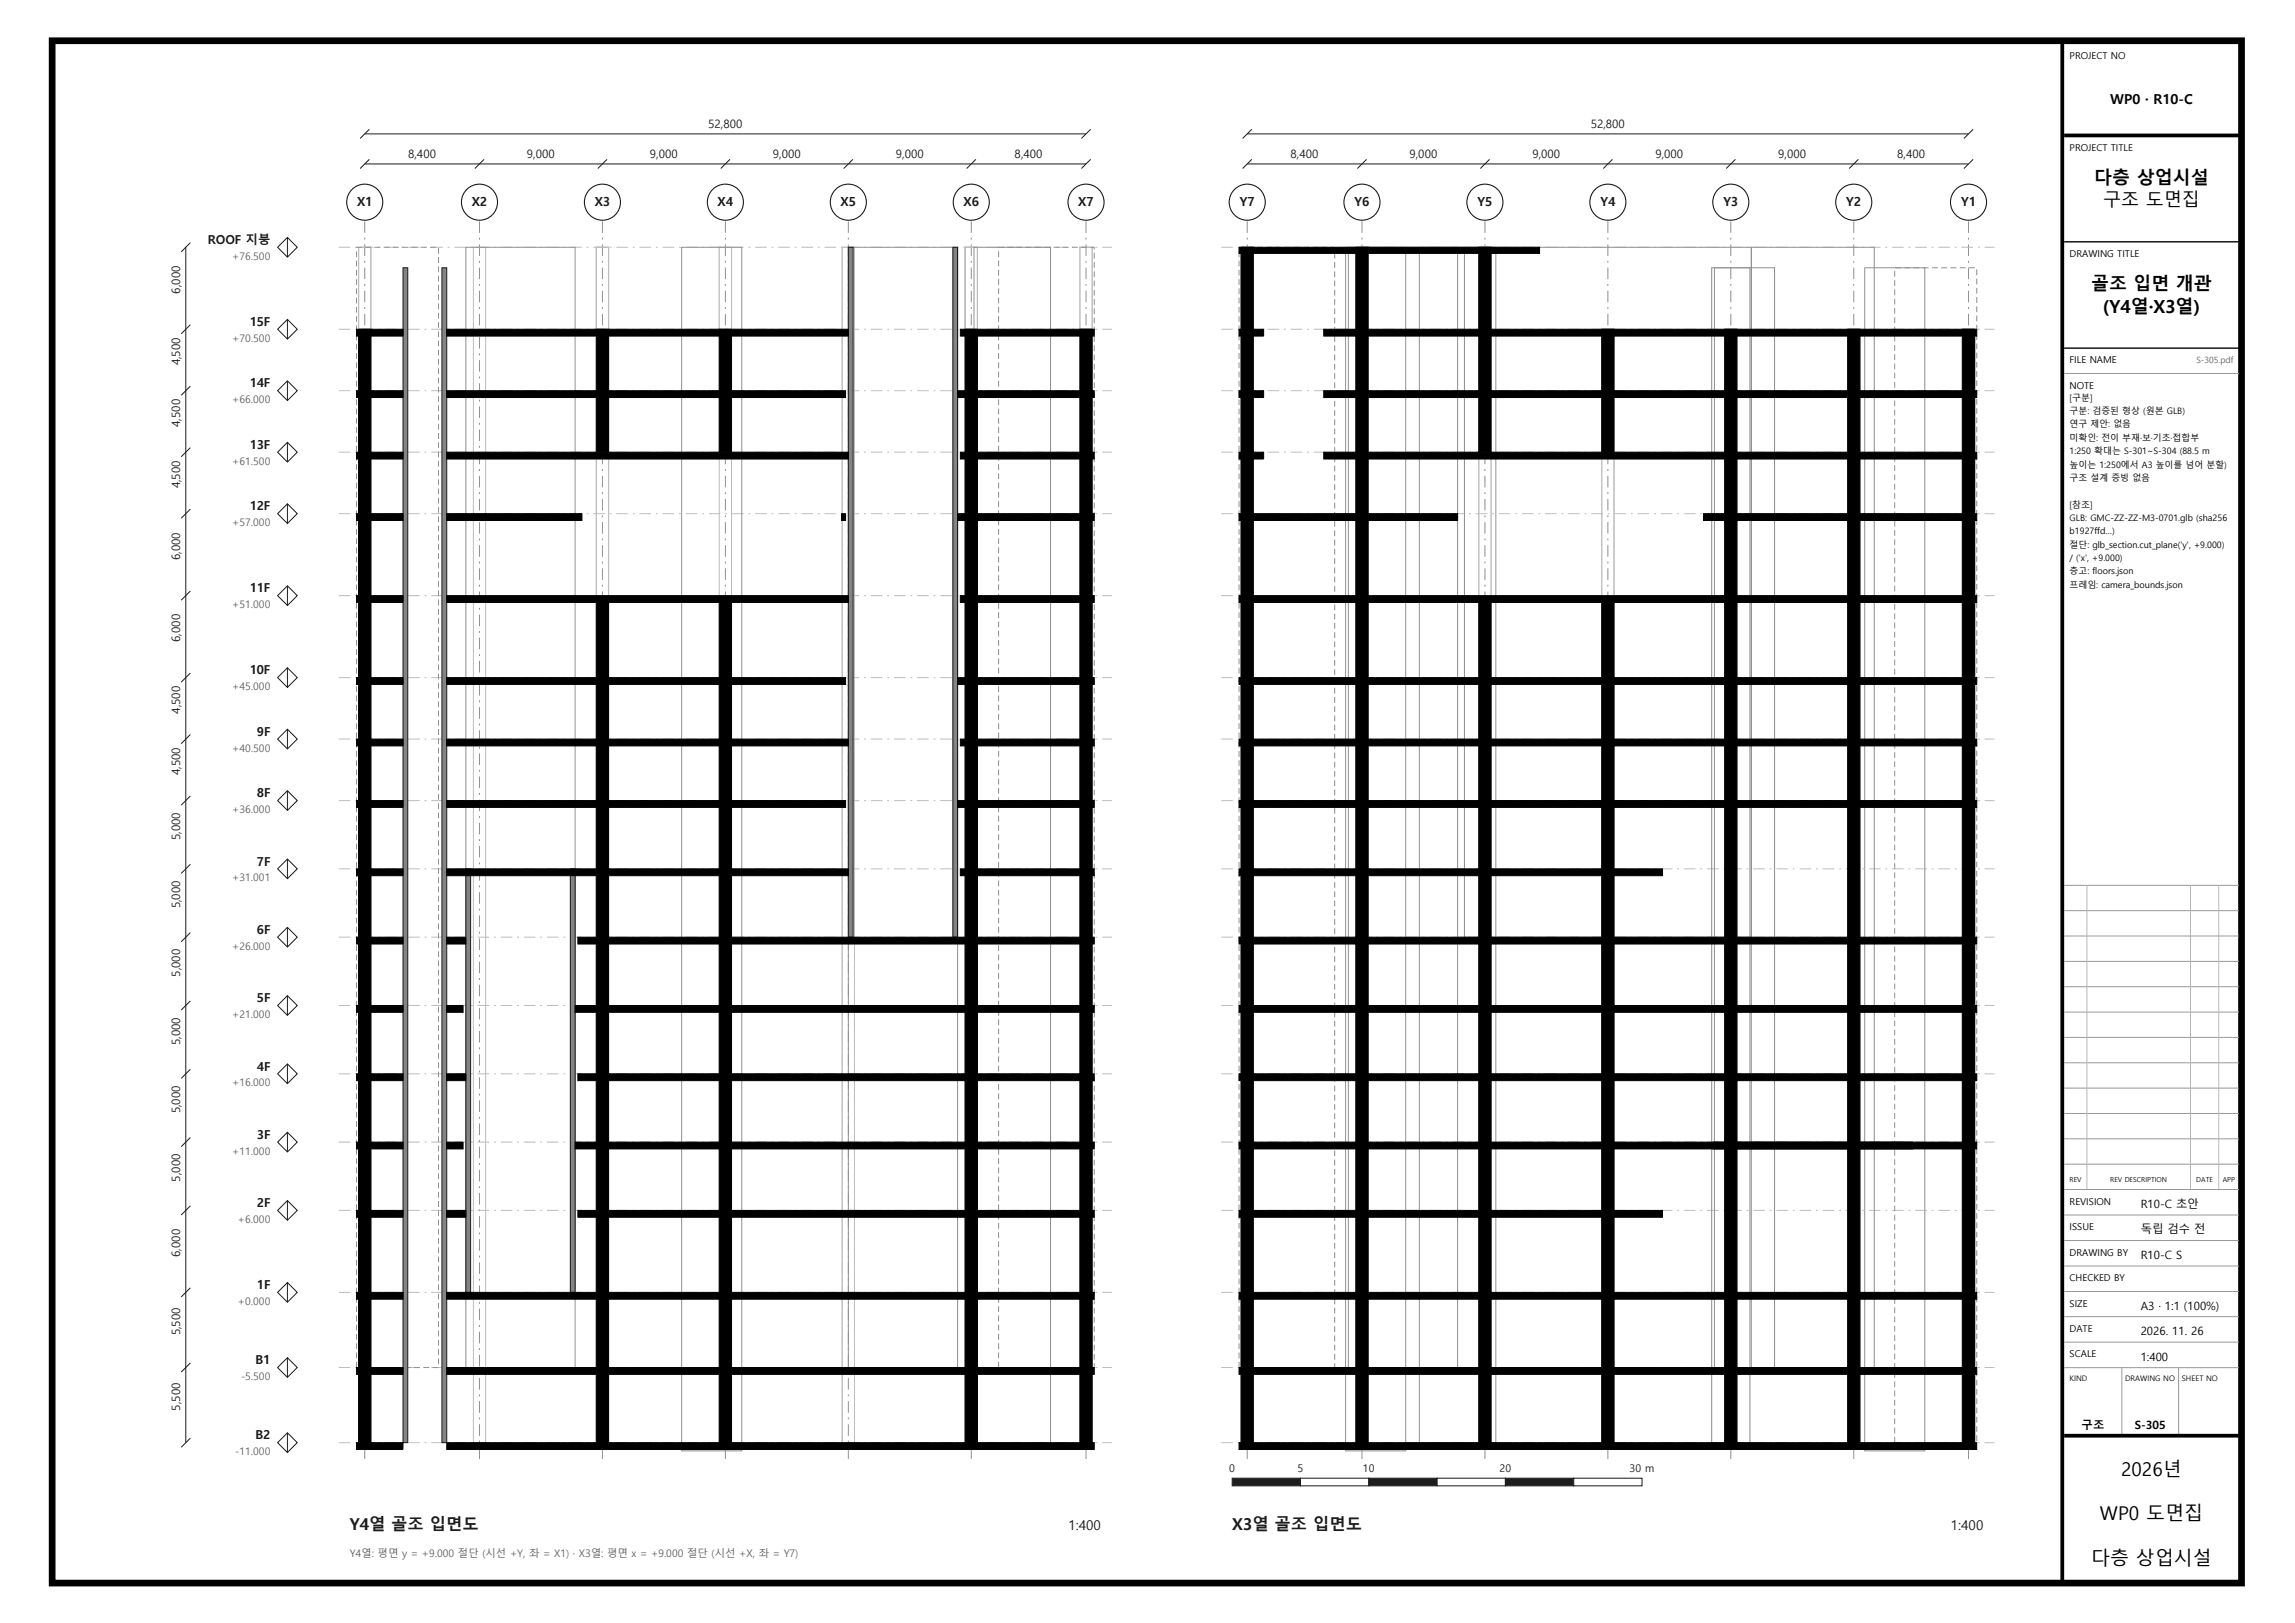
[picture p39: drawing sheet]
<svg xmlns="http://www.w3.org/2000/svg" width="420mm" height="297mm" viewBox="0 0 420 297" stroke-linecap="round" stroke-linejoin="round" font-family="sans-serif">
<defs><g id="words">
<g font-size="3.5">
<text x="388.2" y="270.1">2026년</text>
<text x="384.3" y="278.2">WP0 도면집</text>
<text x="382.7" y="286.3">다층 상업시설</text>
</g>
<g font-size="3.3">
<text x="383.3" y="33.6">다층 상업시설</text>
<text x="384.9" y="37.7">구조 도면집</text>
<text x="382.7" y="53.1">골조 입면 개관</text>
<text x="384.8" y="57.2">(Y4열·X3열)</text>
</g>
<g font-size="3" fill="#171b1c">
<text x="64" y="280">Y4열 골조 입면도</text>
<text x="225.5" y="280">X3열 골조 입면도</text>
</g>
<text font-size="2.5" x="386.2" y="19.1">WP0 · R10-C</text>
<g font-size="2.5" fill="#171b1c">
<text x="195.5" y="280">1:400</text>
<text x="357" y="280">1:400</text>
</g>
<g font-size="2.3" fill="#171b1c">
<text x="65.3" y="37.8">X1</text>
<text x="86.3" y="37.8">X2</text>
<text x="108.8" y="37.8">X3</text>
<text x="131.3" y="37.8">X4</text>
<text x="153.8" y="37.8">X5</text>
<text x="176.3" y="37.8">X6</text>
<text x="197.3" y="37.8">X7</text>
<text x="226.9" y="37.8">Y7</text>
<text x="247.9" y="37.8">Y6</text>
<text x="270.4" y="37.8">Y5</text>
<text x="292.9" y="37.8">Y4</text>
<text x="315.4" y="37.8">Y3</text>
<text x="337.9" y="37.8">Y2</text>
<text x="358.9" y="37.8">Y1</text>
<text x="38" y="44.7">ROOF 지붕</text>
<text x="45.7" y="59.6">15F</text>
<text x="45.7" y="70.9">14F</text>
<text x="45.7" y="82.1">13F</text>
<text x="45.7" y="93.4">12F</text>
<text x="45.7" y="108.4">11F</text>
<text x="45.7" y="123.4">10F</text>
<text x="47" y="134.6">9F</text>
<text x="47" y="145.9">8F</text>
<text x="47" y="158.4">7F</text>
<text x="47" y="170.9">6F</text>
<text x="47" y="183.4">5F</text>
<text x="47" y="195.9">4F</text>
<text x="47" y="208.4">3F</text>
<text x="47" y="220.9">2F</text>
<text x="47" y="235.9">1F</text>
<text x="46.8" y="249.6">B1</text>
<text x="46.8" y="263.4">B2</text>
</g>
<g font-size="2.1" fill="#171b1c">
<text x="129.6" y="23.5">52,800</text>
<text x="291.1" y="23.5">52,800</text>
<text x="74.7" y="29">8,400</text>
<text x="96.4" y="29">9,000</text>
<text x="118.9" y="29">9,000</text>
<text x="141.4" y="29">9,000</text>
<text x="163.9" y="29">9,000</text>
<text x="185.7" y="29">8,400</text>
<text x="236.2" y="29">8,400</text>
<text x="257.9" y="29">9,000</text>
<text x="280.4" y="29">9,000</text>
<text x="302.9" y="29">9,000</text>
<text x="325.4" y="29">9,000</text>
<text x="347.2" y="29">8,400</text>
<text x="33" y="53.7" transform="rotate(-90 33 53.7)">6,000</text>
<text x="33" y="66.9" transform="rotate(-90 33 66.9)">4,500</text>
<text x="33" y="78.1" transform="rotate(-90 33 78.1)">4,500</text>
<text x="33" y="89.4" transform="rotate(-90 33 89.4)">4,500</text>
<text x="33" y="102.5" transform="rotate(-90 33 102.5)">6,000</text>
<text x="33" y="117.5" transform="rotate(-90 33 117.5)">6,000</text>
<text x="33" y="130.6" transform="rotate(-90 33 130.6)">4,500</text>
<text x="33" y="141.9" transform="rotate(-90 33 141.9)">4,500</text>
<text x="33" y="153.7" transform="rotate(-90 33 153.7)">5,000</text>
<text x="33" y="166.2" transform="rotate(-90 33 166.2)">5,000</text>
<text x="33" y="178.7" transform="rotate(-90 33 178.7)">5,000</text>
<text x="33" y="191.2" transform="rotate(-90 33 191.2)">5,000</text>
<text x="33" y="203.7" transform="rotate(-90 33 203.7)">5,000</text>
<text x="33" y="216.2" transform="rotate(-90 33 216.2)">5,000</text>
<text x="33" y="230" transform="rotate(-90 33 230)">6,000</text>
<text x="33" y="244.4" transform="rotate(-90 33 244.4)">5,500</text>
<text x="33" y="258.1" transform="rotate(-90 33 258.1)">5,500</text>
</g>
<g font-size="2.1">
<text x="391.8" y="221">R10-C 초안</text>
<text x="391.8" y="225.7">독립 검수 전</text>
<text x="391.8" y="230.4">R10-C S</text>
<text x="391.8" y="239.7">A3 · 1:1 (100%)</text>
<text x="391.8" y="244.3">2026. 11. 26</text>
<text x="391.8" y="249">1:400</text>
<text x="380.9" y="261.6">구조</text>
<text x="390.7" y="261.6">S-305</text>
</g>
<g font-size="1.9" fill="#5e6366">
<text x="42.5" y="47.6">+76.500</text>
<text x="42.5" y="62.5">+70.500</text>
<text x="42.5" y="73.8">+66.000</text>
<text x="42.5" y="85">+61.500</text>
<text x="42.5" y="96.3">+57.000</text>
<text x="42.5" y="111.3">+51.000</text>
<text x="42.5" y="126.3">+45.000</text>
<text x="42.5" y="137.5">+40.500</text>
<text x="42.5" y="148.8">+36.000</text>
<text x="42.5" y="161.3">+31.001</text>
<text x="42.5" y="173.8">+26.000</text>
<text x="42.5" y="186.3">+21.000</text>
<text x="42.5" y="198.8">+16.000</text>
<text x="42.5" y="211.3">+11.000</text>
<text x="43.6" y="223.8">+6.000</text>
<text x="43.6" y="238.8">+0.000</text>
<text x="44.1" y="252.5">-5.500</text>
<text x="43.1" y="266.3">-11.000</text>
<text x="64" y="285">Y4열: 평면 y = +9.000 절단 (시선 +Y, 좌 = X1) · X3열: 평면 x = +9.000 절단 (시선 +X, 좌 = Y7)</text>
</g>
<g font-size="1.9" fill="#171b1c">
<text x="225" y="269.3">0</text>
<text x="237.5" y="269.3">5</text>
<text x="249.4" y="269.3">10</text>
<text x="274.4" y="269.3">20</text>
<text x="298.2" y="269.3">30 m</text>
</g>
<g font-size="1.7">
<text x="378.7" y="10.7">PROJECT NO</text>
<text x="378.7" y="27.6">PROJECT TITLE</text>
<text x="378.7" y="47.1">DRAWING TITLE</text>
<text x="378.7" y="66.5">FILE NAME</text>
<text x="378.7" y="71.2">NOTE</text>
<text x="378.7" y="220.5">REVISION</text>
<text x="378.7" y="225.1">ISSUE</text>
<text x="378.7" y="229.8">DRAWING BY</text>
<text x="378.7" y="234.5">CHECKED BY</text>
<text x="378.7" y="239.1">SIZE</text>
<text x="378.7" y="243.7">DATE</text>
<text x="378.7" y="248.4">SCALE</text>
</g>
<text font-size="1.6" fill="#5e6366" x="401.9" y="66.5">S-305.pdf</text>
<g font-size="1.6">
<text x="378.7" y="73.3">[구분]</text>
<text x="378.7" y="75.8">구분: 검증된 형상 (원본 GLB)</text>
<text x="378.7" y="78.2">연구 제안: 없음</text>
<text x="378.7" y="80.7">미확인: 전이 부재·보·기초·접합부</text>
<text x="378.7" y="83.1">1:250 확대는 S-301~S-304 (88.5 m</text>
<text x="378.7" y="85.6">높이는 1:250에서 A3 높이를 넘어 분할)</text>
<text x="378.7" y="88">구조 설계 증빙 없음</text>
<text x="378.7" y="92.9">[참조]</text>
<text x="378.7" y="95.3">GLB: GMC-ZZ-ZZ-M3-0701.glb (sha256</text>
<text x="378.7" y="97.8">b1927ffd…)</text>
<text x="378.7" y="100.2">절단: glb_section.cut_plane('y', +9.000)</text>
<text x="378.7" y="102.7">/ ('x', +9.000)</text>
<text x="378.7" y="105.1">층고: floors.json</text>
<text x="378.7" y="107.5">프레임: camera_bounds.json</text>
</g>
<g font-size="1.4">
<text x="378.7" y="252.8">KIND</text>
<text x="388.9" y="252.8">DRAWING NO</text>
<text x="399.3" y="252.8">SHEET NO</text>
</g>
<g font-size="1.3">
<text x="378.7" y="216.3">REV</text>
<text x="386.2" y="216.3">REV DESCRIPTION</text>
<text x="401.9" y="216.3">DATE</text>
<text x="406.8" y="216.3">APP</text>
</g>
</g></defs>
<path d="M66.8 40.5v227" fill="none" stroke="#8c9191" stroke-width=".18" stroke-dasharray="2.1 .9 .4 .9" stroke-linecap="butt"/>
<circle cx="66.8" cy="37" r="3.3" fill="#fff" stroke="#171b1c" stroke-width=".2"/>
<path d="M87.8 40.5v227" fill="none" stroke="#8c9191" stroke-width=".18" stroke-dasharray="2.1 .9 .4 .9" stroke-linecap="butt"/>
<circle cx="87.8" cy="37" r="3.3" fill="#fff" stroke="#171b1c" stroke-width=".2"/>
<path d="M110.2 40.5v227" fill="none" stroke="#8c9191" stroke-width=".18" stroke-dasharray="2.1 .9 .4 .9" stroke-linecap="butt"/>
<circle cx="110.3" cy="37" r="3.3" fill="#fff" stroke="#171b1c" stroke-width=".2"/>
<path d="M132.8 40.5v227" fill="none" stroke="#8c9191" stroke-width=".18" stroke-dasharray="2.1 .9 .4 .9" stroke-linecap="butt"/>
<circle cx="132.8" cy="37" r="3.3" fill="#fff" stroke="#171b1c" stroke-width=".2"/>
<path d="M155.2 40.5v227" fill="none" stroke="#8c9191" stroke-width=".18" stroke-dasharray="2.1 .9 .4 .9" stroke-linecap="butt"/>
<circle cx="155.3" cy="37" r="3.3" fill="#fff" stroke="#171b1c" stroke-width=".2"/>
<path d="M177.8 40.5v227" fill="none" stroke="#8c9191" stroke-width=".18" stroke-dasharray="2.1 .9 .4 .9" stroke-linecap="butt"/>
<circle cx="177.8" cy="37" r="3.3" fill="#fff" stroke="#171b1c" stroke-width=".2"/>
<path d="M198.7 40.5v227" fill="none" stroke="#8c9191" stroke-width=".18" stroke-dasharray="2.1 .9 .4 .9" stroke-linecap="butt"/>
<circle cx="198.8" cy="37" r="3.3" fill="#fff" stroke="#171b1c" stroke-width=".2"/>
<path d="M66.8 30h131.9M67.6 29.2l-1.7 1.6M88.6 29.2l-1.7 1.6M111.1 29.2l-1.7 1.6M133.6 29.2l-1.7 1.6M156.1 29.2l-1.7 1.6M178.6 29.2l-1.7 1.6M199.6 29.2l-1.7 1.6" fill="none" stroke="#171b1c" stroke-width=".18"/>
<g fill="#fff">
<path d="M74.2 27.3h6.1v2.3h-6.1z"/>
<path d="M95.9 27.3h6.2v2.3h-6.2z"/>
<path d="M118.4 27.3h6.2v2.3h-6.2z"/>
<path d="M140.9 27.3h6.2v2.3h-6.2z"/>
<path d="M163.4 27.3h6.2v2.3h-6.2z"/>
<path d="M185.2 27.3h6.1v2.3h-6.1z"/>
</g>
<path d="M66.8 24.5h131.9M67.6 23.7l-1.7 1.6M199.6 23.7l-1.7 1.6" fill="none" stroke="#171b1c" stroke-width=".18"/>
<path d="M129.1 21.8h7.3v2.3h-7.3z" fill="#fff"/>
<g fill="none" stroke="#babfbf" stroke-width=".18" stroke-dasharray="2.1 .9 .4 .9" stroke-linecap="butt">
<path d="M62 45.3h141.5M62 71.5h141.5M62 60.2h141.5M62 94h141.5M62 82.7h141.5M62 109h141.5M62 135.2h141.5M62 124h141.5M62 159h141.5M62 146.5h141.5M62 171.5h141.5M62 196.5h141.5"/>
<path d="M62 184h141.5M62 209h141.5M62 236.5h141.5M62 221.5h141.5M62 250.2h141.5M62 264h141.5"/>
</g>
<g fill="none" stroke="#171b1c" stroke-width=".18">
<path d="M34 45.3v218.7M34.8 44.4l-1.6 1.7M34.8 59.4l-1.6 1.7M50.8 45.3l1.8-1.8 1.8 1.8-1.8 1.8zM52.6 43.5v3.6M52.6 58.4v3.6M34.8 70.7l-1.6 1.6M50.8 71.5l1.8-1.8 1.8 1.8-1.8 1.8zM50.8 60.2l1.8-1.8 1.8 1.8-1.8 1.8zM52.6 69.7v3.6M34.8 81.9l-1.6 1.7M34.8 93.2l-1.6 1.6"/>
<path d="M50.8 94l1.8-1.8 1.8 1.8-1.8 1.8zM50.8 82.7l1.8-1.8 1.8 1.8-1.8 1.8zM52.6 80.9v3.6M52.6 92.2v3.6M34.8 108.2l-1.6 1.6M50.8 109l1.8-1.8 1.8 1.8-1.8 1.8zM52.6 107.2v3.6M34.8 123.2l-1.6 1.6M34.8 134.4l-1.6 1.7M50.8 135.2l1.8-1.8 1.8 1.8-1.8 1.8zM50.8 124l1.8-1.8 1.8 1.8-1.8 1.8zM52.6 122.2v3.6"/>
<path d="M52.6 133.4v3.6M34.8 145.7l-1.6 1.6M34.8 158.2l-1.6 1.6M50.8 159l1.8-1.8 1.8 1.8-1.8 1.8zM52.6 144.7l1.8 1.8-1.8 1.8-1.8-1.8zM52.6 144.7v3.6M52.6 157.2v3.6M34.8 170.7l-1.6 1.6M52.6 169.7l1.8 1.8-1.8 1.8-1.8-1.8zM52.6 169.7v3.6M34.8 183.2l-1.6 1.6M34.8 195.7l-1.6 1.6"/>
<path d="M50.8 184l1.8-1.8 1.8 1.8-1.8 1.8zM52.6 194.7l1.8 1.8-1.8 1.8-1.8-1.8zM52.6 182.2v3.6M52.6 194.7v3.6M34.8 208.2l-1.6 1.6M50.8 209l1.8-1.8 1.8 1.8-1.8 1.8zM52.6 207.2v3.6M52.6 219.7v3.6M34.8 220.7l-1.6 1.6M34.8 235.7l-1.6 1.6M50.8 236.5l1.8-1.8 1.8 1.8-1.8 1.8zM50.8 221.5l1.8-1.8 1.8 1.8-1.8 1.8z"/>
<path d="M52.6 234.7v3.6M34.8 249.4l-1.6 1.7M50.8 250.2l1.8-1.8 1.8 1.8-1.8 1.8zM52.6 248.4v3.6M34.8 263.2l-1.6 1.6M50.8 264l1.8-1.8 1.8 1.8-1.8 1.8zM52.6 262.2v3.6"/>
</g>
<path d="M65.6 45.2h2.3v218.8h-2.3zM86.6 45.2h2.3v218.8h-2.3zM109.1 45.2h2.3v37.5h-2.3zM109.1 45.2h2.3v218.8h-2.3zM131.6 45.2h2.3v37.5h-2.3zM131.6 45.2h2.3v218.8h-2.3zM154.1 45.2h2.3v218.8h-2.3zM176.6 45.2h2.3v218.8h-2.3zM197.6 45.2h2.3v218.8h-2.3zM109.1 110.2h2.3v153.8h-2.3zM131.6 110.2h2.3v153.8h-2.3z" fill="none" stroke="#babfbf" stroke-width=".18"/>
<path d="M85.3 45.2h19.9v205h-19.9zM124.7 45.2h11.1v220.3h-11.1zM155.3 45.2h19.9v205h-19.9zM178.3 45.2h14v218.8h-14z" fill="none" stroke="#8c9191" stroke-width=".18"/>
<path d="M65.2 250.2v-205h15.1v205h-15.1M182.7 250.2v-205h17.6v205h-17.6" fill="none" stroke="#8c9191" stroke-width=".18" stroke-dasharray="1.1 .6" stroke-linecap="butt"/>
<g fill="#808585" stroke="#171b1c" stroke-width=".18">
<path d="M73.8 49h.8v215h-.8z" fill-rule="evenodd"/>
<path d="M80.9 49h.9v215h-.9z" fill-rule="evenodd"/>
<path d="M155.2 45.2h.9v126.3h-.9z" fill-rule="evenodd"/>
<path d="M174.4 45.2h.8v126.3h-.8z" fill-rule="evenodd"/>
<path d="M85.3 159h.8v77.5h-.8z" fill-rule="evenodd"/>
<path d="M104.4 159h.9v77.5h-.9z" fill-rule="evenodd"/>
</g>
<g fill="#000" stroke="#000" stroke-width=".18">
<path d="M65.6 60.3h2.3v203.7h-2.3z" fill-rule="evenodd"/>
<path d="M65.2 71.5h8.6v1.2h-8.6z" fill-rule="evenodd"/>
<path d="M65.2 60.2h8.6v1.3h-8.6z" fill-rule="evenodd"/>
<path d="M81.8 71.5h72.9v1.2h-72.9z" fill-rule="evenodd"/>
<path d="M81.8 60.2h73.4v1.3h-73.4z" fill-rule="evenodd"/>
<path d="M109.1 60.3h2.3v22.4h-2.3z" fill-rule="evenodd"/>
<path d="M131.6 60.3h2.3v22.4h-2.3z" fill-rule="evenodd"/>
<path d="M176.6 60.3h2.3v203.7h-2.3z" fill-rule="evenodd"/>
<path d="M175.2 71.5h25.1v1.2h-25.1z" fill-rule="evenodd"/>
<path d="M175.8 60.2h24.5v1.3h-24.5z" fill-rule="evenodd"/>
<path d="M197.6 60.3h2.3v203.7h-2.3z" fill-rule="evenodd"/>
<path d="M65.2 94h8.6v1.2h-8.6z" fill-rule="evenodd"/>
<path d="M65.2 82.7h8.6v1.3h-8.6z" fill-rule="evenodd"/>
<path d="M81.8 82.7h73.4v1.3h-73.4z" fill-rule="evenodd"/>
<path d="M81.8 94h24.7v1.2h-24.7z" fill-rule="evenodd"/>
<path d="M154 94h.7v1.2h-.7z" fill-rule="evenodd"/>
<path d="M175.2 94h25.1v1.2h-25.1z" fill-rule="evenodd"/>
<path d="M175.8 82.7h24.5v1.3h-24.5z" fill-rule="evenodd"/>
<path d="M65.2 109h8.6v1.2h-8.6z" fill-rule="evenodd"/>
<path d="M81.8 109h73.4v1.2h-73.4z" fill-rule="evenodd"/>
<path d="M109.1 110.2h2.3v153.8h-2.3z" fill-rule="evenodd"/>
<path d="M131.6 110.2h2.3v153.8h-2.3z" fill-rule="evenodd"/>
<path d="M175.7 109h24.6v1.2h-24.6z" fill-rule="evenodd"/>
<path d="M65.2 124h8.6v1.2h-8.6z" fill-rule="evenodd"/>
<path d="M65.2 135.2h8.6v1.3h-8.6z" fill-rule="evenodd"/>
<path d="M81.8 124h72.9v1.2h-72.9z" fill-rule="evenodd"/>
<path d="M81.8 135.2h73.4v1.3h-73.4z" fill-rule="evenodd"/>
<path d="M175.2 124h25.1v1.2h-25.1z" fill-rule="evenodd"/>
<path d="M175.8 135.2h24.5v1.3h-24.5z" fill-rule="evenodd"/>
<path d="M65.2 146.5h8.6v1.3h-8.6z" fill-rule="evenodd"/>
<path d="M81.8 146.5h72.9v1.3h-72.9z" fill-rule="evenodd"/>
<path d="M81.8 159h73.5v1.3h-73.5z" fill-rule="evenodd"/>
<path d="M175.2 146.5h25.1v1.3h-25.1z" fill-rule="evenodd"/>
<path d="M65.3 159h8.5v1.3h-8.5z" fill-rule="evenodd"/>
<path d="M65.2 171.5h8.6v1.2h-8.6z" fill-rule="evenodd"/>
<path d="M81.8 171.5h3.4v1.2h-3.4z" fill-rule="evenodd"/>
<path d="M105.8 171.5h94.5v1.2h-94.5z" fill-rule="evenodd"/>
<path d="M175.7 159h24.5v1.3h-24.5z" fill-rule="evenodd"/>
<path d="M65.2 196.5h8.6v1.3h-8.6z" fill-rule="evenodd"/>
<path d="M65.2 184h8.6v1.2h-8.6z" fill-rule="evenodd"/>
<path d="M81.8 184h3v1.2h-3z" fill-rule="evenodd"/>
<path d="M81.8 196.5h3.4v1.3h-3.4z" fill-rule="evenodd"/>
<path d="M105.8 196.5h94.5v1.3h-94.5z" fill-rule="evenodd"/>
<path d="M105.2 184h95.1v1.2h-95.1z" fill-rule="evenodd"/>
<path d="M65.2 209h8.6v1.3h-8.6z" fill-rule="evenodd"/>
<path d="M81.8 209h3v1.3h-3z" fill-rule="evenodd"/>
<path d="M105.2 209h95.1v1.3h-95.1z" fill-rule="evenodd"/>
<path d="M65.2 236.5h8.6v1.3h-8.6z" fill-rule="evenodd"/>
<path d="M65.3 221.5h8.5v1.2h-8.5z" fill-rule="evenodd"/>
<path d="M81.8 236.5h118.5v1.3h-118.5z" fill-rule="evenodd"/>
<path d="M81.8 221.5h3.4v1.2h-3.4z" fill-rule="evenodd"/>
<path d="M105.8 221.5h94.5v1.2h-94.5z" fill-rule="evenodd"/>
<path d="M65.2 250.2h8.6v1.3h-8.6z" fill-rule="evenodd"/>
<path d="M81.8 250.2h118.5v1.3h-118.5z" fill-rule="evenodd"/>
<path d="M65.3 264h8.4v1.3h-8.4z" fill-rule="evenodd"/>
<path d="M81.8 264h118.5v1.3h-118.5z" fill-rule="evenodd"/>
</g>
<path d="M228.2 40.5v227" fill="none" stroke="#8c9191" stroke-width=".18" stroke-dasharray="2.1 .9 .4 .9" stroke-linecap="butt"/>
<circle cx="228.3" cy="37" r="3.3" fill="#fff" stroke="#171b1c" stroke-width=".2"/>
<path d="M249.3 40.5v227" fill="none" stroke="#8c9191" stroke-width=".18" stroke-dasharray="2.1 .9 .4 .9" stroke-linecap="butt"/>
<circle cx="249.3" cy="37" r="3.3" fill="#fff" stroke="#171b1c" stroke-width=".2"/>
<path d="M271.7 40.5v227" fill="none" stroke="#8c9191" stroke-width=".18" stroke-dasharray="2.1 .9 .4 .9" stroke-linecap="butt"/>
<circle cx="271.8" cy="37" r="3.3" fill="#fff" stroke="#171b1c" stroke-width=".2"/>
<path d="M294.2 40.5v227" fill="none" stroke="#8c9191" stroke-width=".18" stroke-dasharray="2.1 .9 .4 .9" stroke-linecap="butt"/>
<circle cx="294.3" cy="37" r="3.3" fill="#fff" stroke="#171b1c" stroke-width=".2"/>
<path d="M316.8 40.5v227" fill="none" stroke="#8c9191" stroke-width=".18" stroke-dasharray="2.1 .9 .4 .9" stroke-linecap="butt"/>
<circle cx="316.8" cy="37" r="3.3" fill="#fff" stroke="#171b1c" stroke-width=".2"/>
<path d="M339.3 40.5v227" fill="none" stroke="#8c9191" stroke-width=".18" stroke-dasharray="2.1 .9 .4 .9" stroke-linecap="butt"/>
<circle cx="339.3" cy="37" r="3.3" fill="#fff" stroke="#171b1c" stroke-width=".2"/>
<path d="M360.2 40.5v227" fill="none" stroke="#8c9191" stroke-width=".18" stroke-dasharray="2.1 .9 .4 .9" stroke-linecap="butt"/>
<circle cx="360.3" cy="37" r="3.3" fill="#fff" stroke="#171b1c" stroke-width=".2"/>
<path d="M228.2 30h132M229.1 29.2l-1.7 1.6M250.1 29.2l-1.7 1.6M272.6 29.2l-1.7 1.6M295.1 29.2l-1.7 1.6M317.6 29.2l-1.7 1.6M340.1 29.2l-1.7 1.6M361.1 29.2l-1.7 1.6" fill="none" stroke="#171b1c" stroke-width=".18"/>
<g fill="#fff">
<path d="M235.7 27.3h6.1v2.3h-6.1z"/>
<path d="M257.4 27.3h6.2v2.3h-6.2z"/>
<path d="M279.9 27.3h6.2v2.3h-6.2z"/>
<path d="M302.4 27.3h6.2v2.3h-6.2z"/>
<path d="M324.9 27.3h6.2v2.3h-6.2z"/>
<path d="M346.7 27.3h6.1v2.3h-6.1z"/>
</g>
<path d="M228.2 24.5h132M229.1 23.7l-1.7 1.6M361.1 23.7l-1.7 1.6" fill="none" stroke="#171b1c" stroke-width=".18"/>
<path d="M290.6 21.8h7.3v2.3h-7.3z" fill="#fff"/>
<g fill="none" stroke="#babfbf" stroke-width=".18" stroke-dasharray="2.1 .9 .4 .9" stroke-linecap="butt">
<path d="M223.5 45.3h141.5M223.5 71.5h141.5M223.5 60.2h141.5M223.5 94h141.5M223.5 82.7h141.5M223.5 109h141.5M223.5 135.2h141.5M223.5 124h141.5M223.5 159h141.5M223.5 146.5h141.5M223.5 171.5h141.5M223.5 196.5h141.5"/>
<path d="M223.5 184h141.5M223.5 209h141.5M223.5 236.5h141.5M223.5 221.5h141.5M223.5 250.2h141.5M223.5 264h141.5"/>
</g>
<path d="M227.1 45.2h2.3v218.8h-2.3zM248.1 45.2h2.3v218.8h-2.3zM270.6 45.2h2.3v37.5h-2.3zM270.6 45.2h2.3v218.8h-2.3zM293.1 60.3h2.3v203.7h-2.3zM293.1 60.3h2.3v22.4h-2.3zM315.6 60.3h2.3v203.7h-2.3zM338.1 60.3h2.3v203.7h-2.3zM359.1 60.3h2.3v203.7h-2.3zM270.6 110.2h2.3v153.8h-2.3zM293.1 110.2h2.3v153.8h-2.3z" fill="none" stroke="#babfbf" stroke-width=".18"/>
<path d="M246.2 45.2h11.1v220.3h-11.1zM246.8 45.2h19.9v205h-19.9zM259.7 45.2h14v218.8h-14zM268 45.2h52.5v126.3h-52.5zM313.2 49h7.1v215h-7.1zM313.7 49h11.1v201.2h-11.1zM320.5 45.2h22.5v205h-22.5zM341.3 49h11v216.5h-11z" fill="none" stroke="#8c9191" stroke-width=".18"/>
<path d="M226.8 250.2v-205h17.5v205h-17.5M346.7 264v-215h15.1v215h-15.1" fill="none" stroke="#8c9191" stroke-width=".18" stroke-dasharray="1.1 .6" stroke-linecap="butt"/>
<g fill="#000" stroke="#000" stroke-width=".18">
<path d="M226.8 45.3h55v1.1h-55z" fill-rule="evenodd"/>
<path d="M227.1 45.2h2.3v218.8h-2.3z" fill-rule="evenodd"/>
<path d="M248.1 45.2h2.3v218.8h-2.3z" fill-rule="evenodd"/>
<path d="M270.6 45.2h2.3v37.5h-2.3z" fill-rule="evenodd"/>
<path d="M226.8 71.5h4.5v1.2h-4.5z" fill-rule="evenodd"/>
<path d="M226.8 60.2h4.5v1.3h-4.5z" fill-rule="evenodd"/>
<path d="M242.3 71.5h119.5v1.2h-119.5z" fill-rule="evenodd"/>
<path d="M242.3 60.2h119.5v1.3h-119.5z" fill-rule="evenodd"/>
<path d="M293.1 60.3h2.3v22.4h-2.3z" fill-rule="evenodd"/>
<path d="M315.6 60.3h2.3v203.7h-2.3z" fill-rule="evenodd"/>
<path d="M338.1 60.3h2.3v203.7h-2.3z" fill-rule="evenodd"/>
<path d="M359.1 60.3h2.3v203.7h-2.3z" fill-rule="evenodd"/>
<path d="M226.8 82.7h4.5v1.3h-4.5z" fill-rule="evenodd"/>
<path d="M242.3 82.7h119.5v1.3h-119.5z" fill-rule="evenodd"/>
<path d="M226.8 94h40v1.2h-40z" fill-rule="evenodd"/>
<path d="M311.8 94h50v1.2h-50z" fill-rule="evenodd"/>
<path d="M226.8 109h135v1.2h-135z" fill-rule="evenodd"/>
<path d="M270.6 110.2h2.3v153.8h-2.3z" fill-rule="evenodd"/>
<path d="M293.1 110.2h2.3v153.8h-2.3z" fill-rule="evenodd"/>
<path d="M226.8 124h135v1.2h-135z" fill-rule="evenodd"/>
<path d="M226.8 135.2h135v1.3h-135z" fill-rule="evenodd"/>
<path d="M226.7 159h77.6v1.3h-77.6z" fill-rule="evenodd"/>
<path d="M226.8 146.5h135v1.3h-135z" fill-rule="evenodd"/>
<path d="M226.8 171.5h135v1.2h-135z" fill-rule="evenodd"/>
<path d="M226.8 196.5h135v1.3h-135z" fill-rule="evenodd"/>
<path d="M226.8 184h135v1.2h-135z" fill-rule="evenodd"/>
<path d="M226.8 209h135v1.3h-135z" fill-rule="evenodd"/>
<path d="M313.5 209h36.5v1.3h-36.5z" fill-rule="evenodd"/>
<path d="M226.8 236.5h135v1.3h-135z" fill-rule="evenodd"/>
<path d="M226.8 221.5h77.5v1.2h-77.5z" fill-rule="evenodd"/>
<path d="M226.8 250.2h135v1.3h-135z" fill-rule="evenodd"/>
<path d="M226.8 264h135v1.3h-135z" fill-rule="evenodd"/>
</g>
<path d="M225.5 270.5h12.5v1.4h-12.5z" fill="#171b1c" stroke="#171b1c" stroke-width=".18"/>
<path d="M238 270.5h12.5v1.4h-12.5z" fill="#fff" stroke="#171b1c" stroke-width=".18"/>
<path d="M250.5 270.5h12.5v1.4h-12.5z" fill="#171b1c" stroke="#171b1c" stroke-width=".18"/>
<path d="M263 270.5h12.5v1.4h-12.5z" fill="#fff" stroke="#171b1c" stroke-width=".18"/>
<path d="M275.5 270.5h12.5v1.4h-12.5z" fill="#171b1c" stroke="#171b1c" stroke-width=".18"/>
<path d="M288 270.5h12.5v1.4h-12.5z" fill="#fff" stroke="#171b1c" stroke-width=".18"/>
<path d="M9.5 7.5h400.7v282.2h-400.7z" fill="none" stroke="#000" stroke-width="1.2" stroke-linecap="butt"/>
<path d="M377.4 7.9v281.3M377.8 24.8h31.9M377.8 262.7h31.9" fill="none" stroke="#000" stroke-width=".69" stroke-linecap="butt"/>
<path d="M377.8 44.2h31.9M377.8 63.7h31.9" fill="none" stroke="#000" stroke-width=".25"/>
<g fill="none" stroke="#989898" stroke-width=".18">
<path d="M377.8 68.3h31.9M377.8 162h31.9M377.8 166.7h31.9M377.8 171.3h31.9M377.8 175.9h31.9M377.8 180.6h31.9M377.8 185.2h31.9M377.8 189.8h31.9M377.8 194.5h31.9M377.8 199.1h31.9M377.8 203.8h31.9M377.8 208.4h31.9"/>
<path d="M377.8 213h31.9M377.8 217.7h31.9M377.8 222.3h31.9M377.8 227h31.9M377.8 231.7h31.9M377.8 236.3h31.9M377.8 240.9h31.9M377.8 245.6h31.9M377.8 250.3h31.9M388.3 250.3v12.2M398.7 250.3v12.2"/>
</g>
<path d="M381.9 162v55.7M400.9 162v55.7M406 162v55.7" fill="none" stroke="#bababa" stroke-width=".18"/>
<use href="#words"/>
</svg>
